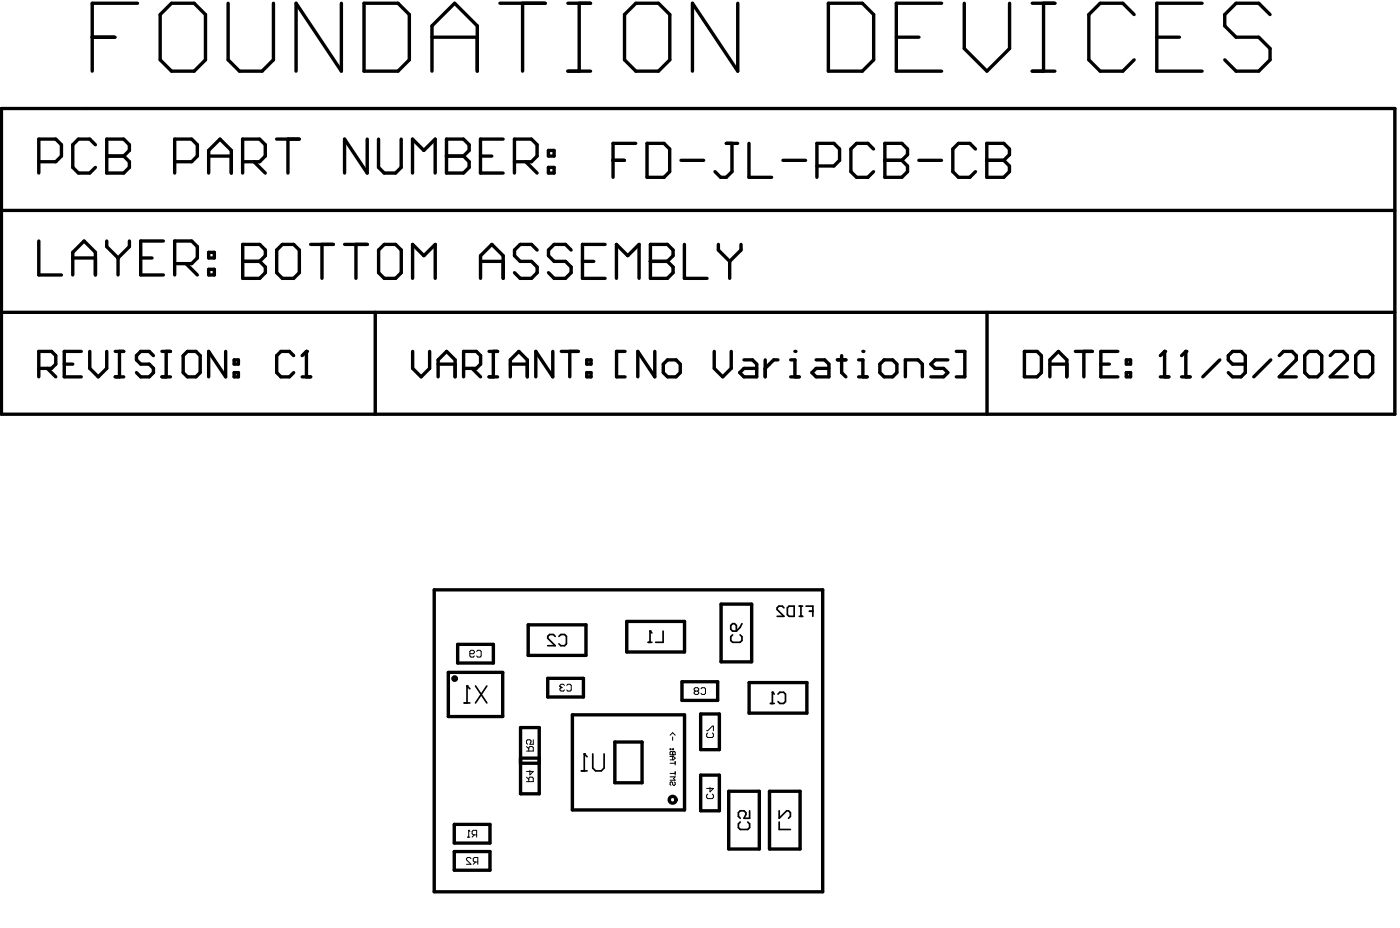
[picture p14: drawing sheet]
<svg xmlns="http://www.w3.org/2000/svg" width="137mm" height="91mm" viewBox="0 0 137 91" stroke-linecap="round" stroke-linejoin="round" font-family="sans-serif">
<g fill="none" stroke="#000" stroke-width=".33">
<path d="M.1 10.6h136.3v29.9h-136.3zM3.8 15.8h1.7l.5-.6v-1.1l-.5-.5h-1.7v3.3M9 3.6h2.2M9.3 14.1l-.5-.5h-1.1l-.6 .5v2.3l.6 .5h1.1l.5-.5M10.4 13.6h1.7l.6 .5v.6l-.6 .5 .6 .6v.6l-.6 .5h-1.7zM10.4 15.2h1.7M13.4 .3h-4.4v6.7M15.7 1.4l1.1-1.1h2.2l1.1 1.1v4.4l-1.1 1.2h-2.2l-1.1-1.2zM17.1 15.8h1.6l.6-.6v-1.1l-.6-.5h-1.6v3.3M20.4 16.9v-2.2l1.1-1.1 1.1 1.1v2.2M20.4 15.2h2.2M22.3 .3v5.5l1.1 1.2h2.2l1.1-1.2v-5.5"/>
<path d="M23.7 15.8h1.7l.5-.6v-1.1l-.5-.5h-1.7v3.3M24.8 15.8l1.1 1.1M27 13.6h2.3M28.2 13.6v3.3M33.4 .3v6.7l-4.5-6.7v6.7M35.6 .3h3.3l1.1 1.1v4.4l-1.1 1.2h-3.3zM35.9 13.6v3.3l-2.2-3.3v3.3M37 13.6v2.8l.6 .5h1.1l.5-.5v-2.8M40.3 16.9v-3.3l1.1 1.1 1.1-1.1v3.3M42.2 3.6h4.5M42.2 7v-4.5l2.2-2.2 2.3 2.2v4.5M43.7 13.6h1.6l.6 .5v.6l-.6 .5 .6 .6v.6l-.6 .5h-1.6z"/>
<path d="M43.7 15.2h1.6M47 15.2h1.1M48.9 .3h4.4M49.2 13.6h-2.2v3.3h2.2M50.3 15.8h1.7l.5-.6v-1.1l-.5-.5h-1.7v3.3M51.1 .3v6.7M51.4 15.8l1.1 1.1M53.6 16.4h.6v.5h-.6zM53.6 14.7h.6v.5h-.6zM55.5 .3h2.2M55.5 7h2.2M56.6 .3v6.7"/>
<path d="M59.9 15.7h1.1M61.1 1.4l1.1-1.1h2.2l1.1 1.1v4.4l-1.1 1.2h-2.2l-1.1-1.2zM62.2 14h-2.3v3.3M63.3 14h1.6l.6 .6v2.2l-.6 .5h-1.6zM66.6 15.7h2.2M71 14h1.1M71.6 14v2.8l-.6 .5h-.5l-.6-.5M72.1 .3v6.7l-4.4-6.7v6.7M73.2 14v3.3h2.2M76.5 15.7h2.3M79.9 16.2h1.6l.6-.5v-1.1l-.6-.6h-1.6v3.3M81 .3h3.3l1.1 1.1v4.4l-1.1 1.2h-3.3z"/>
<path d="M85.4 14.6l-.5-.6h-1.2l-.5 .6v2.2l.5 .5h1.2l.5-.5M86.5 14h1.7l.5 .6v.5l-.5 .6 .5 .5v.6l-.5 .5h-1.7zM86.5 15.7h1.7M87.6 3.6h2.2M89.8 15.7h2.2M92.1 .3h-4.5v6.7h4.5M94.3 .3v4.4l2.2 2.3 2.2-2.3v-4.4M95.4 14.6l-.6-.6h-1.1l-.5 .6v2.2l.5 .5h1.1l.6-.5M96.5 14h1.6l.6 .6v.5l-.6 .6 .6 .5v.6l-.6 .5h-1.6zM96.5 15.7h1.6M100.9 .3h2.2M100.9 7h2.2"/>
<path d="M102 .3v6.7M110.9 1.4l-1.1-1.1h-2.2l-1.1 1.1v4.4l1.1 1.2h2.2l1.1-1.2M113.1 3.6h2.2M117.5 .3h-4.4v6.7h4.4M124.2 1.4l-1.1-1.1h-2.2l-1.2 1.1v1.1l1.2 1.1h2.2l1.1 1.1v1.1l-1.1 1.2h-2.2l-1.2-1.2M.1 20.6h136.3M.1 30.5h136.3M3.8 23.5v3.4h2.2M3.8 36h1.2l.5-.4v-.9l-.5-.4h-1.2v2.5M4.6 36l.9 .8M6.3 35.6h.8M7.1 26.9v-2.2l1.1-1.2 1.1 1.2v2.2"/>
<path d="M7.1 25.2h2.2M7.9 34.3h-1.6v2.5h1.6M8.8 34.3v1.7l.8 .8 .8-.8v-1.7M10.4 23.5v.6l1.1 1.1M11.3 34.3h.8M11.3 36.8h.8M11.5 25.2v1.7M11.7 34.3v2.5M12.7 23.5v.6l-1.2 1.1M13.8 25.2h1.1M15 34.7l-.4-.4h-.8l-.5 .4v.5l.5 .4h.8l.4 .4v.4l-.4 .4h-.8l-.5-.4M15.8 34.3h.9"/>
<path d="M15.8 36.8h.9M16 23.5h-2.2v3.4h2.2M16.2 34.3v2.5M17.1 25.8h1.6l.6-.6v-1.1l-.6-.6h-1.6v3.4M17.9 34.7l.4-.4h.9l.4 .4v1.7l-.4 .4h-.9l-.4-.4zM18.2 25.8l1.1 1.1M20.4 24.7h.6v.5h-.6zM20.4 26.3h.6v.6h-.6zM22.1 34.3v2.5l-1.7-2.5v2.5M22.9 36.4h.4v.4h-.4zM22.9 35.2h.4v.4h-.4zM23.7 23.9h1.7l.5 .5v.6l-.5 .5 .5 .6v.5l-.5 .6h-1.7z"/>
<path d="M23.7 25.5h1.7M27.1 24.4l.5-.5h1.1l.6 .5v2.2l-.6 .6h-1.1l-.5-.6zM28.7 34.7l-.4-.4h-.8l-.4 .4v1.7l.4 .4h.8l.4-.4M29.5 36.8h.9M29.5 34.7l.5-.4v2.5M30.4 23.9h2.2M31.5 23.9v3.3M33.7 23.9h2.2M34.8 23.9v3.3M36.7 30.5v10M37 24.4l.6-.5h1.1l.5 .5v2.2l-.5 .6h-1.1l-.6-.6zM40.3 27.2v-3.3l1.1 1.1 1.2-1.1v3.3"/>
<path d="M40.3 34.3v1.7l.9 .8 .8-.8v-1.7M42.8 35.6h1.7M42.8 36.8v-1.6l.9-.9 .8 .9v1.6M45.3 36h1.3l.4-.4v-.9l-.4-.4h-1.3v2.5M46.2 36l.8 .8M47 27.2v-2.2l1.1-1.1 1.1 1.1v2.2M47 25.5h2.2M47.8 34.3h.8M47.8 36.8h.8M48.2 34.3v2.5M49.9 35.6h1.7M49.9 36.8v-1.6l.8-.9 .9 .9v1.6"/>
<path d="M52.5 24.4l-.5-.5h-1.1l-.6 .5v.6l.6 .5h1.1l.5 .6v.5l-.5 .6h-1.1l-.6-.6M54 34.3v2.5l-1.6-2.5v2.5M54.9 34.3h1.6M55.7 34.3v2.5M55.8 24.4l-.5-.5h-1.1l-.6 .5v.6l.6 .5h1.1l.5 .6v.5l-.5 .6h-1.1l-.6-.6M56.9 25.5h1.2M57.4 36.4h.4v.4h-.4zM57.4 35.2h.4v.4h-.4zM59.2 23.9h-2.3v3.3h2.3M60.3 27.2v-3.3l1.1 1.1 1.1-1.1v3.3M61.1 34.3h-.8v2.5h.8M63.6 23.9h1.7l.5 .5v.6l-.5 .5 .5 .6v.5l-.5 .6h-1.7z"/>
<path d="M63.6 25.5h1.7M64 34.3v2.5l-1.6-2.5v2.5M64.8 35.6l.5-.4h.8l.4 .4v.8l-.4 .4h-.8l-.5-.4zM66.9 23.9v3.3h2.2M69.8 34.3v1.7l.9 .8 .8-.8v-1.7M70.2 23.9v.5l1.1 1.1M71.3 25.5v1.7M72.4 23.9v.5l-1.1 1.1M72.7 35.2h.9l.4 .4v1.2h-1.3l-.4-.4 .4-.4h1.3M74.8 35.2v1.6M76.1 35.2h-.5l-.8 .8M77.3 36.8h.8"/>
<path d="M77.3 35.2h.4v1.6M79.8 35.2h.8l.4 .4v1.2h-1.2l-.4-.4 .4-.4h1.2M81.9 35.2h.8M82.3 34.7v1.7l.4 .4M83.9 36.8h.9M83.9 35.2h.5v1.6M86 35.6l.4-.4h.9l.4 .4v.8l-.4 .4h-.9l-.4-.4zM88.5 36.8v-1.6h1.3l.4 .4v1.2M92.7 35.2h-1.3l-.4 .4 .4 .4h.9l.4 .4-.4 .4h-1.3M93.5 34.3h.8v2.5h-.8M96.5 30.5v10M100.2 34.3h1.2l.4 .4v1.7l-.4 .4h-1.2z"/>
<path d="M102.6 35.6h1.7M102.6 36.8v-1.6l.9-.9 .8 .9v1.6M105.1 34.3h1.7M106 34.3v2.5M107.6 35.6h.9M109.3 34.3h-1.7v2.5h1.7M110.1 36.4h.4v.4h-.4zM110.1 35.2h.4v.4h-.4zM113.4 36.8h.9M113.4 34.7l.5-.4v2.5M115.5 36.8h.9M115.5 34.7l.4-.4v2.5"/>
<path d="M119.3 35.2l-1.7 1.6M121.8 35.6h-1.3l-.4-.4v-.5l.4-.4h.8l.5 .4v1.7l-.5 .4h-.8l-.4-.4M124.2 35.2l-1.6 1.6M125.1 34.7l.4-.4h.8l.4 .4v.5l-1.6 1.6h1.6M127.6 34.7l.4-.4h.8l.4 .4v1.7l-.4 .4h-.8l-.4-.4zM130.1 34.7l.4-.4h.8l.4 .4v.5l-1.6 1.6h1.6M132.5 34.7l.5-.4h.8l.4 .4v1.7l-.4 .4h-.8l-.5-.4zM42.5 57.6h37.9v29.5h-37.9zM70.5 59h3v5.7h-3zM43.8 65.7h5.3v4.3h-5.3zM44.7 63h3.5v1.8h-3.5zM50.9 74.1h1.8"/>
<path d="M50.9 71.1h1.8v6.5h-1.8zM50.9 74.6h1.8M51.6 61h5.7v3h-5.7zM53.6 66.3h3.4v1.8h-3.4zM56 69.8h10.9v9.3h-10.9zM60.1 72.5h2.7v4h-2.7zM61.3 60.7h5.6v3h-5.6zM66.7 66.6h3.5v1.8h-3.5zM68.5 69.8h1.8v3.4h-1.8zM68.5 75.7h1.8v3.5h-1.8zM71.2 77.3h3v5.6h-3zM73.2 66.7h5.7v3h-5.7z"/>
<path d="M75.2 77.3h3v5.6h-3zM44.4 83.2h3.5v1.8h-3.5zM44.4 80.5h3.5v1.9h-3.5z"/>
<circle cx="44.5" cy="66.3" r=".17"/>
<circle cx="65.8" cy="78.1" r=".33"/>
</g>
<g fill="#000">
<circle cx="10.4" cy="15.2" r=".16"/>
<circle cx="43.7" cy="15.2" r=".16"/>
<circle cx="86.5" cy="15.7" r=".16"/>
<circle cx="96.5" cy="15.7" r=".16"/>
<circle cx="23.7" cy="25.5" r=".16"/>
<circle cx="30" cy="34.3" r=".16"/>
<circle cx="63.6" cy="25.5" r=".16"/>
<circle cx="77.7" cy="34.3" r=".16"/>
<circle cx="84.4" cy="34.3" r=".16"/>
<circle cx="113.9" cy="34.3" r=".16"/>
<circle cx="115.9" cy="34.3" r=".16"/>
</g>
<g fill="none" stroke="#000" stroke-width=".1">
<path d="M45.9 63.9h.4l.1-.1-.1-.3h-.3l-.1 .1v.5l.1 .1h.3l.1-.1M46.6 63.6l.1-.1h.2l.1 .1v.5l-.1 .1h-.2l-.1-.1M51.5 76.4h.6v-.4l-.1-.1h-.2l-.1 .1v.4M51.5 73.4h.6v-.4l-.1-.1h-.2l-.1 .1v.4M51.5 75.9l.2 .2M51.5 72.9l.2 .3M51.8 75.3v.4l.3-.3h-.6M52.1 72.3v.4h-.3l.1-.2-.1-.2h-.2l-.1 .1v.2l.1 .1M54.7 67.1h.1M54.7 67.1l.2 .1M54.9 67.2l-.2 .1 .2 .2h.2l.1-.1M54.9 67.2h.1"/>
<path d="M55.2 67l-.1-.1h-.2l-.2 .2M55.4 67l.1-.1h.2l.1 .1v.4l-.1 .1h-.2l-.1-.1M65.5 73.5l.1-.1 .2 .1 .1-.1 .1 .1v.2h-.5zM65.5 73.2h.1zM65.5 75.9h.5l-.2 .2 .2 .1h-.5M65.5 75.6h.5M65.5 74.6h.5M65.5 73.9h.3l.2 .2-.2 .1h-.3M65.5 71.8l.3-.2 .2 .2M65.8 73.7h.1M65.8 72v.3M65.8 73.2h.1"/>
<path d="M65.8 73.5v.2M65.8 73.9v.3M65.9 76.4l.1 .1-.1 .2-.1-.1-.1-.2-.2 .1 .1 .2M66 74.4v.3M66 75.4v.3M68 67.5h.2M68 67.5l-.1-.1 .1-.2h.2l.1 .1-.1 .2M68 67.5l-.1 .1 .1 .2h.2l.1-.1-.1-.2M68.5 67.3l.1-.1h.3l.1 .1v.4l-.1 .1h-.3l-.1-.1M69.1 71.4h.1l.4-.5h.2v.5M69.2 77.6l-.1 .1v.2l.1 .1h.4l.2-.1v-.2l-.2-.1M69.2 71.6l-.1 .1v.2l.1 .2h.4l.2-.2v-.2l-.2-.1"/>
<path d="M69.4 76.9v.5l.4-.4h-.7M45.7 81.8h.2M45.8 81.1h.1M45.8 81.1v.7M45.8 81.1l.1 .1M46 83.9l-.1-.1h-.2l-.1 .1v.1l.4 .4h-.4M46.4 81.6l-.2 .2M46.5 84.2l-.2 .2M46.6 81.6h-.3l-.1-.1v-.3l.1-.1h.3v.7M46.7 84.2h-.3l-.1-.1v-.2l.1-.1h.3v.6"/>
</g>
<g fill="none" stroke="#000" stroke-width=".16">
<path d="M76.6 59.4l-.1-.2h-.4l-.1 .2v.2l.6 .6h-.6M77 59.4l.1-.2h.5v1h-.5l-.1-.2zM78.1 59.2h.4M78.3 59.2v1M78.8 59.2h.7v1M79.1 59.7h.4M45.4 68.7h.5M45.7 67h.1M45.7 67v1.7M45.7 67l.2 .3M46.5 67l1.1 1.7M47.6 67l-1.1 1.7"/>
<path d="M54.3 62.2l-.2-.2h-.4l-.1 .2v.2l.7 .7h-.7M54.6 62.2l.2-.2h.4l.2 .2v.7l-.2 .2h-.4l-.2-.2M56.8 75.3h.6M57.1 73.7h.1M57.1 73.7v1.6M57.1 73.7l.3 .2M58 73.7v1.3l.2 .3h.6l.3-.3v-1.3M63.4 62.8h.3M63.6 61.7h.1M63.6 61.7v1.1M63.6 61.7l.1 .1M64.8 61.7v1.1h-.7"/>
<path d="M71.4 61.1l.2-.2h.2l.2 .2v.6h-.4l-.2-.2zM71.6 62l-.2 .2v.4l.2 .2h.8l.1-.2v-.4l-.1-.2M72.5 60.9l-.1 .4-.4 .4M73.3 79.2v.7h-.6l.2-.3v-.2l-.2-.2h-.3l-.2 .2v.4l.2 .1M75.3 68.7h.4M75.5 67.6h.1M75.5 67.6v1.1M75.5 67.6l.2 .2M76.1 67.8l.1-.2h.4l.2 .2v.7l-.2 .2h-.4l-.1-.2M76.2 79.2v.7l.7-.7h.2l.2 .2v.4l-.2 .1M78.1 60.2h.4M72.4 80.3l-.2 .2v.4l.2 .1h.7l.2-.1v-.4l-.2-.2"/>
<path d="M76.2 80.3v.7h1.1"/>
</g>
</svg>
